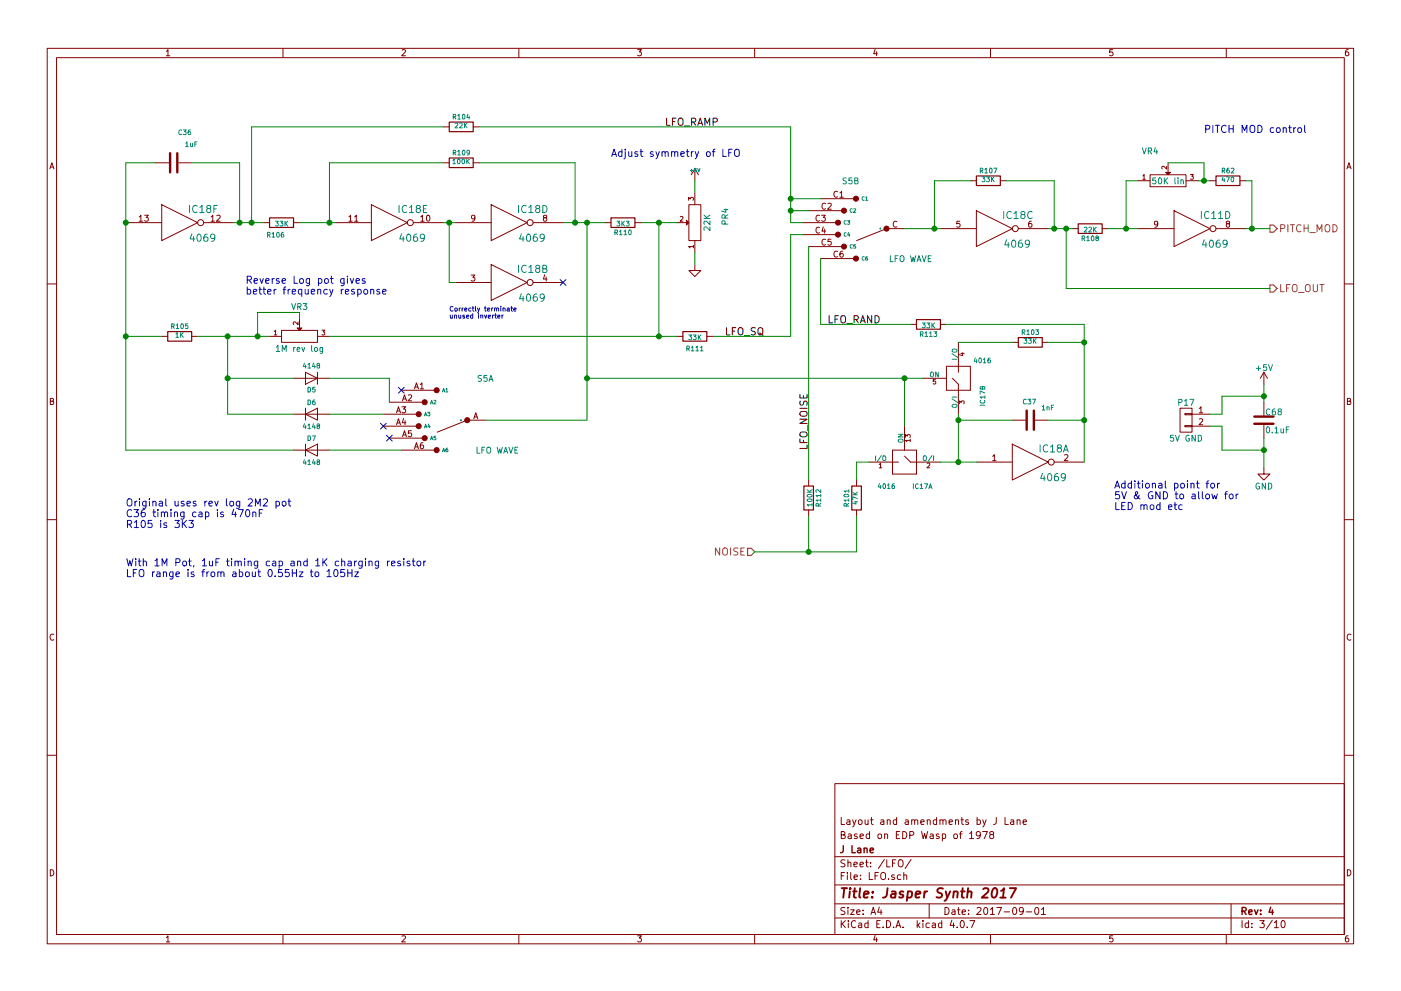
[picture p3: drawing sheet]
<svg xmlns="http://www.w3.org/2000/svg" width="297mm" height="210mm" viewBox="0 0 297 210" stroke-linecap="round" stroke-linejoin="round" font-family="sans-serif">
<g fill="none" stroke="#840000" stroke-width=".21">
<path d="M10 10.3h277v189.9h-277zM12 12.2h273v186.1h-273zM35.3 10.9l.3-.4v1.3M35.3 11.8h.7M60 10.3v1.9M85.2 10.6l.5-.1 .3 .4-.8 .9h.8M110 10.3v1.9M135.2 10.5h.8l-.4 .5 .3 .1 .1 .2-.1 .4-.2 .1-.5-.1M160 10.3v1.9M185.5 10.5l-.3 .9h.8M185.9 11v.8M210 10.3v1.9"/>
<path d="M235.9 10.5h-.6v.6h.6l.1 .5-.3 .2-.4-.1M260 10.3v1.9M285.9 10.5l-.4 .1-.2 .2-.1 .8 .3 .2 .4-.1 .1-.4-.1-.2-.4-.1-.3 .3M10.6 35.8l.4-1.3 .4 1.3M10.7 35.5h.6M33 34.5h2.8M37.8 34.5h2.8M94 34.5h1.2M94 26.9h1.2M100.3 34.5h1.3M100.3 26.9h1.3M147.3 35.8v2.5"/>
<path d="M147.3 35.8l-.7 1.3M147.3 35.8l.8 1.3M205.7 38.3h1.3M212.1 38.3h1.3M241.3 38.3h2.5M242.3 37.3l.3-.3v1M242.3 38h.5M243.8 37.1h7.7v2.5h-7.7zM247.3 35.3v.6l-.7-.6-.3 .2 .1 .3M247.6 34.5v2.1M251.5 38.3h2.5M252.4 37h.6l-.3 .4 .3 .1v.4h-.6"/>
<path d="M256.5 38.3h1.3M262.9 38.3h1.3M285.6 35.8l.4-1.3 .4 1.3M285.7 35.5h.6M26.7 47.2h7.6M29.5 46l.4-.3v1.2M29.5 46.9h.7M30.7 45.7h.7l-.4 .4 .4 .1v.6l-.2 .1-.5-.1M34.3 43.4l7.6 3.8-7.6 3.8zM43.2 47.2h6.3M44.8 46l.3-.3v1.2M44.8 46.9h.7"/>
<path d="M46 45.8l.5-.1 .2 .3-.8 .9h.8M55.9 47.2h1.2M62.2 47.2h1.3M71.1 47.2h7.6M74 46l.3-.3v1.2M74 46.9h.7M75.2 46l.3-.3v1.2M75.2 46.9h.7M78.7 43.4l7.7 3.8-7.7 3.8zM87.6 47.2h6.4M89.2 46l.4-.3v1.2M89.2 46.9h.7"/>
<path d="M90.5 45.8l.2-.1a.67 .67 0 0 1 .5 .6 .67 .67 0 0 1-.5 .6l-.3-.4zM96.5 47.2h7.6M96.5 59.9h7.6M99.9 58.4h.8l-.4 .4 .3 .1v.6l-.1 .1-.6-.1M100.7 46.2l-.2 .3-.4-.1-.1-.6 .5-.1 .2 .2-.1 .7-.3 .3h-.2M104.1 43.4l7.7 3.8-7.7 3.8zM104.1 56.1l7.7 3.8-7.7 3.8zM113 47.2h6.4M113 59.9h6.4M115.4 46.2l-.2-.2 .1-.2h.6v.3l-.6 .1-.1 .3 .1 .3 .1 .1h.3l.2-.2v-.4l-.2-.1M115.5 58.3l-.3 .9h.8M115.8 58.8v.8"/>
<path d="M128.3 47.2h1.2M134.6 47.2h1.3M143.5 47.2h2M144.2 46l.4-.1 .2 .3-.6 .7h.6M146 42.5v-.6l.4 .3 .1-.3h.4v.6M146 43.4h2.6v7.6h-2.6zM147 52.3h-1l.3 .3M147 52v.6M147.3 56.1v1.3h1.3l-1.3 1.3-1.3-1.3h1.3M147.3 40.9v2.5M147.3 51v2.6M170.2 47.2h7.6"/>
<path d="M170.2 49.8h7.6M171.4 44.7h7.7M171.4 52.3h7.7M173.8 45.8a.56 .56 0 0 0-.8 .5 .56 .56 0 0 0 .8 .5M173.8 48.3a.56 .56 0 0 0-.8 .5 .56 .56 0 0 0 .8 .5M174 42.2h7.6M174 54.9h7.6M174.2 45.7h.8l-.5 .4 .4 .1v.6l-.1 .1-.6-.1M174.5 48.1l-.2 .9h.7M174.9 48.6v.9M175 43.2a.56 .56 0 0 0-.7 .5 .56 .56 0 0 0 .7 .6M175 50.8a.56 .56 0 0 0-.7 .6 .56 .56 0 0 0 .7 .5"/>
<path d="M175.5 43.2l.5-.1 .3 .4-.8 .9h.8M176.2 50.7h-.6l-.1 .6h.7v.6l-.2 .1-.5-.1M177.6 40.7a.56 .56 0 0 0-.8 .5 .56 .56 0 0 0 .8 .5M177.6 53.4a.56 .56 0 0 0-.8 .5 .56 .56 0 0 0 .8 .5M178.1 40.9l.3-.3v1.3M178.1 41.9h.7M178.7 53.3h-.4l-.2 .3v.7l.2 .3 .4-.2v-.6h-.4l-.2 .2M187.8 48.5h4M188 48.5l-6.4 2.5M190.1 47a.56 .56 0 0 0-.7 .6 .56 .56 0 0 0 .7 .5M199.4 48.5h7.6M203.5 46.9h-.6l-.1 .6h.7v.6l-.2 .1-.5-.1"/>
<path d="M207 44.7l7.6 3.8-7.6 3.8zM215.9 48.5h6.3M218.7 46.9l-.4 .1-.2 .2v.7l.2 .3 .4-.1v-.6l-.4-.1-.2 .2M227.3 48.5h1.3M233.7 48.5h1.2M241.3 48.5h7.6M245.5 47.5l-.3 .2-.3-.1-.1-.6 .4-.1 .3 .3-.1 .7-.3 .3h-.2M248.9 44.7l7.6 3.8-7.6 3.8zM257.8 48.5h6.4M260.2 47.5l-.2-.3 .1-.2h.6v.3l-.6 .2-.1 .2v.4l.2 .1h.3l.2-.3v-.3l-.2-.1M10 60.2h2M34.3 71.4h1.3"/>
<path d="M40.6 71.4h1.3M57.1 71.4h2.6M58.1 70.4l.3-.4v1.1M58.1 71.1h.6M59.7 70.1h7.6v2.5h-7.6zM63.2 68.3v.6l-.7-.6-.3 .2 .1 .4M63.5 67.6v2M64.8 79l2.5 1.3-2.5 1.2zM67.3 71.4h2.5M67.3 79v2.5M68.2 70h.7l-.4 .4 .3 .1v.5h-.6M143.5 71.4h1.3"/>
<path d="M149.9 71.4h1.2M193 68.8h1.3M199.4 68.8h1.3M200.7 77.7v2.6zM200.7 77.7h5zM203.2 72.6v6.4M203.7 75h.7M204.1 74.8v.7l-.7-.3M205.7 77.7v5.1zM214.6 72.6h1.3M221 72.6h1.2M268 79v2.5"/>
<path d="M268 79l-.8 1.3M268 79l.7 1.3M285 60.2h2M10.7 85.1h.5l.1-.5-.6-.1v1.3h.5l.2-.4-.3-.3M62.2 87.9h7.6M62.2 95.5h7.6M62.2 80.3h7.6M64.8 87.9l2.5-1.3v2.5zM64.8 95.5l2.5-1.3v2.6zM64.8 86.6v2.5M64.8 94.2v2.6M81.3 87.9h7.6"/>
<path d="M81.3 90.4h7.6M82.5 85.3h7.7M82.5 93h7.7M84.1 87.6l.4-1.3 .4 1.3M84.1 90.1l.4-1.3 .4 1.3M84.2 87.2h.6M84.2 89.7h.6M85.1 82.8h7.6M85.1 95.5h7.6M85.2 86.3h.8l-.4 .5 .4 .1v.5l-.2 .2-.6-.2M85.3 85l.5-1.2 .4 1.2M85.3 92.7l.5-1.3 .4 1.3"/>
<path d="M85.5 84.7h.6M85.5 92.3h.6M85.6 88.8l-.3 .9h.8M85.9 89.2v.9M86.6 83.9l.4-.1 .3 .3-.8 .9h.8M87.2 91.4h-.6v.6h.6v.5l-.2 .2-.4-.2M87.9 82.5l.4-1.3 .4 1.3M87.9 95.2l.4-1.3 .4 1.3M88 82.1h.6M88 94.8h.6M89.1 81.6l.4-.4v1.3M89.1 82.5h.7"/>
<path d="M89.7 93.9l-.4 .1-.1 .2-.1 .7 .2 .3 .5-.1-.1-.6-.4-.1-.2 .2M98.9 89.1h4M99.1 89.1l-6.4 2.6M100.5 88.8l.4-1.2 .4 1.2M100.6 88.5h.6M184.1 98h6.4M186.4 98.5l.3-.3v1.1M186.4 99.3h.6M189.2 95.5h2.6zM189.2 95.5v5.1zM191.8 95.5h2.5zM191.8 96.8l1.2 1.2"/>
<path d="M191.8 90.4v5.1M192 92.8v-.6l.4 .3 .1-.3h.4v.6M193 93.4h-1l.3 .3M193 93.2v.5M193 98h1.3zM194.3 95.5v2.5zM194.3 98v2.6zM194.3 98h5.1M195.6 80.3h5.1M196.6 98.3l.4-.1 .1 .3-.6 .8h.6M198.4 80.5h-.5l-.1 .4h.5l.1 .5h-.6M200.7 82.8h2.5z"/>
<path d="M200.7 80.3v2.5zM201.9 80.3l1.3 1.2M203.2 81.5v1.3zM203.2 82.8h2.5zM203.2 82.8v5.1M203.4 85.7v-.6l.4 .3 .1-.3h.4v.6M207 98h7.6M210.5 96.8l.3-.3v1.2M210.5 97.7h.7M214.6 94.2l7.6 3.8-7.6 3.8zM214.6 89.1h2.8M219.5 89.1h2.7"/>
<path d="M223.5 98h6.4M225.7 96.6l.5-.1 .2 .3-.8 .9h.8M250.2 86.6h2.5v5.1h-2.5zM251.2 90.3h1.5v.2h-1.5zM251.2 87.8h1.5v.2h-1.5zM252.7 87.9h3.8M252.7 90.4h3.8M254.3 86.7l.3-.4v1.3M254.3 88.9l.5-.1 .2 .4-.8 .9h.8M254.3 87.6h.7M268 99.3v1.3h1.2l-1.2 1.2-1.3-1.2h1.3M268 85.3v2.8"/>
<path d="M268 90.2v2.8M285.7 85.1h.5l.1-.5-.6-.1v1.3h.5l.2-.4-.3-.3M10 110.3h2M171.4 101.8v1.3M171.4 108.2v1.3M181.6 101.8v1.3M181.6 108.2v1.3M189.2 100.6h5.1zM285 110.3h2M11.4 134.6a.58 .58 0 0 0-.8 .6 .58 .58 0 0 0 .8 .5M286.4 134.6a.58 .58 0 0 0-.8 .6 .58 .58 0 0 0 .8 .5M10 160.2h2"/>
<path d="M177 166.3h108v32h-108zM178.4 177.1l.7-.1v-.4l-.2-.2h-.5v1.5h.5l.2-.1 .1-.4-.3-.3M178.4 173.4v1.5h.7M179.6 174h.6v.9M179.9 177h.5l.1 .9M180.2 174.3l-.7 .3 .2 .3 .5-.1M180.5 177.3l-.7 .3 .2 .3 .5-.1M180.8 173.9l.3 1M181.5 173.9l-.5 1.4-.2 .1M181.7 177l-.3-.1-.3 .2 .1 .3 .5 .1v.3h-.6M182.1 174.1l.2-.2 .4 .2 .1 .5-.1 .2-.4 .1-.2-.1zM182.3 177.4l.8-.1-.1-.3-.4-.1-.3 .2 .1 .7h.6"/>
<path d="M183.4 173.9l.1 .9 .3 .1 .2-.1M184 173.9v1M184.4 177l-.5-.1-.3 .3 .1 .6 .2 .1 .5-.1M184.4 176.4v1.5M184.6 173.9h.5M184.8 173.4v1.3l.3 .2M186.2 177.1l.2-.2 .4 .2 .1 .5-.1 .2-.4 .1-.2-.1zM186.8 174h.6v.9M187.4 174.3l-.7 .3 .2 .3 .5-.1M187.6 177.1l.2-.2 .3 .1 .1 .9M187.6 176.9v1M188.1 174.1l.2-.2 .4 .1v.9"/>
<path d="M188.1 173.9v1M190 177.1h.6M190.1 174l-.4-.1-.3 .3 .1 .6 .2 .1 .4-.1M190.1 173.4v1.5M190.8 176.4h-.8v1.5h.8M191.4 176.4a.76 .76 0 0 1 .9 .8 .76 .76 0 0 1-.9 .7zM191.9 174h.6l.1 .9M192.6 174.3l-.7 .3 .2 .3 .5-.1M192.9 177.2l.7-.1 .2-.2-.1-.3-.2-.2h-.6v1.5M193.3 174.1l.2-.2 .4 .1v.9M193.3 173.9v1M193.9 174.1l.3-.2 .3 .1 .1 .9"/>
<path d="M195.2 174.4l.7-.1v-.3l-.4-.1-.3 .2 .1 .7h.6M195.4 176.4l.3 1.5 .3-1 .3 1 .4-1.5M196.6 174.1l.2-.2 .4 .1v.9M196.6 173.9v1M197.2 177h.6l.1 .9M197.9 177.3l-.7 .3 .2 .3 .5-.1M198.6 174l-.5-.1-.2 .3v.6l.2 .1 .5-.1M198.6 173.4v1.5M199.1 177l-.4-.1-.2 .2 .1 .3 .5 .1v.3h-.6M199.3 174.1l.2-.2 .4 .1v.9M199.3 173.9v1M199.8 177l.4-.1 .3 .3-.1 .6h-.6"/>
<path d="M199.8 176.9v1.5M199.9 174.1l.3-.2 .3 .1 .1 .9M201.2 174.4l.7-.1v-.3l-.5-.1-.2 .2 .1 .7h.6M202.3 177.1l.2-.2 .4 .2 .1 .5-.1 .2-.4 .1-.2-.1zM202.6 174.1l.2-.2 .4 .1v.9M202.6 173.9v1M203.4 176.9h.6M203.7 173.9h.6M203.9 173.4v1.3l.4 .2M204 176.4l-.4 .3v1.2M205.3 174l-.3-.1-.3 .2 .1 .3 .5 .1v.3h-.6M205.6 176.9l.4-.5v1.5"/>
<path d="M205.6 177.9h.8M207.2 174l.4-.1 .3 .3-.2 .6h-.5M207.2 173.4v1.5M207.8 177.1l-.2 .3h-.3l-.3-.3v-.4l.3-.3h.3l.2 .3a1.01 1.01 0 0 1-.4 1.2h-.3M208.3 176.4h1l-.6 1.5M208.4 173.9l.3 1M209.1 173.9l-.5 1.4-.2 .1M210.1 177.1l-.3-.3 .1-.2 .2-.2 .4 .1 .2 .2-.1 .2-.5 .2-.3 .3v.2l.3 .3h.3l.3-.3v-.2l-.3-.3M211.2 173.4v1.3l-.6 .2M213.1 173.4v1.5h.7M214.3 174h.6v.9M214.9 174.3l-.7 .3 .3 .3 .4-.1"/>
<path d="M215.6 174.1l.2-.2 .4 .1 .1 .9M215.6 173.9v1M216.9 174.4l.7-.1v-.3l-.5-.1-.2 .2 .1 .7h.6M285 160.2h2M10.7 184.5a.65 .65 0 0 1 .7 .7 .65 .65 0 0 1-.7 .6zM35.3 198.9l.3-.4v1.3M35.3 199.8h.7M60 198.3v1.9M85.2 198.6l.5-.1 .3 .4-.8 .9h.8M110 198.3v1.9M135.2 198.5h.8l-.4 .5 .3 .1 .1 .2-.1 .4-.2 .1-.5-.1M160 198.3v1.9"/>
<path d="M177 194.8h108M177 191.8h108M177 187.8h108M177 181.8h108M178.4 195.3v1.5M178.4 185.8h.5M178.6 196l.6 .8M179.1 185.1h-.7v1.5M179.1 192.6l-.5-.1-.3 .3 .1 .3 .7 .4v.4l-.2 .1-.6-.1M179.1 182.5l-.5-.1-.3 .3 .1 .3 .7 .4v.4l-.2 .1-.6-.1M179.2 195.3l-.8 .9M179.7 185.1v.2"/>
<path d="M179.7 185.6v1M179.8 192.5v.2M179.8 183.1l.2-.2 .4 .1v.9M179.8 182.4v1.5M179.8 193v1M179.9 195.3v.2M179.9 195.8v1M180.3 193h.8l-.8 1h.8M180.4 185.1v1.3l.2 .2M181.1 183.4l.7-.1-.1-.3-.4-.1-.2 .2v.7h.6M181.1 186.1l.7-.1-.1-.3-.4-.1-.2 .2 .1 .7h.5M181.4 195.5a.71 .71 0 0 0-1 .5 .71 .71 0 0 0 .8 .8l.2-.1"/>
<path d="M181.6 193.5l.7-.1v-.3l-.4-.1-.3 .2 .1 .7h.6M182.1 195.9h.6v.9M182.3 183.4l.8-.1-.1-.3-.4-.1-.3 .2 .1 .7h.6M182.4 186.5v.1M182.4 185.7v.1M182.7 196.2l-.7 .3 .2 .3 .5-.1M183 193.9v.1M183 193.1v.1M183.5 182.9h.6M183.7 182.4v1.3l.4 .2M184 195.9l-.4-.1-.3 .3 .1 .6 .2 .1 .4-.1M184 195.3v1.5"/>
<path d="M184.3 185.1v1.5h.7M184.6 183.8v.1M184.6 183v.1M184.7 194l.4-1.5 .5 1.5M184.8 193.6h.7M185.5 185.8h.5M185.5 198.5l-.3 .9h.8M185.9 199v.8M185.9 196h.5M186.2 185.1h-.7v1.5M186.4 192.5l-.3 1h.9M186.6 195.3h-.7v1.5h.7"/>
<path d="M186.8 193v1M186.8 185.3l.3-.2a.53 .53 0 0 1 .7 .5v.5a.51 .51 0 0 1-.8 .4 1.05 1.05 0 0 1-.2-1.2zM187.2 196.7v.1M187.5 182.3l-1.3 2M188 195.3a.76 .76 0 0 1 .8 .8 .76 .76 0 0 1-.8 .7zM188 182.4v1.5h.7M188.4 186.5v.1M189.2 183.1h.5M189.5 196.7v.1M189.6 185.7l-.3-.1-.3 .2 .1 .2 .5 .2v.3h-.6M189.9 182.4h-.7v1.5M190 196.8l.4-1.5 .6 1.5"/>
<path d="M190.1 196.4h.7M190.5 182.6l.3-.2a.53 .53 0 0 1 .7 .5v.5a.51 .51 0 0 1-.8 .4 1.05 1.05 0 0 1-.2-1.2zM191 185.7l-.5-.1-.3 .3 .1 .6 .2 .1 .5-.1M191.5 196.7v.1M191.6 185.7l.2-.1 .4 .1 .1 .9M191.6 185.1v1.5M193.2 182.3l-1.3 2M194.5 195.3v1.5M194.6 196.3l.4 .5M195 195.8l-.5 .6M195.7 195.3v.2M195.7 195.8v1"/>
<path d="M197 191.8v3M197 195.9l-.4-.1-.3 .3 .1 .6 .2 .1 .4-.1M197.7 195.9h.6v.9M198.3 196.2l-.7 .3 .2 .3 .5-.1M199.7 195.9l-.5-.1-.2 .3v.6l.2 .1 .5-.1M199.7 195.3v1.5M200.4 192.5a.76 .76 0 0 1 .8 .8 .76 .76 0 0 1-.8 .7zM201.8 195.2l-.4 1.1h1M201.9 193.1h.5l.1 .9M202.2 195.8v1M202.5 193.4l-.7 .3 .2 .3 .5-.1M202.9 196.7v.1"/>
<path d="M203 193h.6M203.2 192.5v1.3l.4 .2M203.8 195.4l.1-.1a.8 .8 0 0 1 .6 .8 .8 .8 0 0 1-.6 .7 .97 .97 0 0 1-.1-1.4zM204 193.5l.7-.1-.1-.3-.4-.1-.2 .2 .1 .7h.5M205.1 196.7v.1M205.4 193.9v.1M205.4 193.1v.1M205.6 195.3h1.1l-.7 1.5M207.1 192.7l.6-.2 .3 .5-.9 1h.9M208.7 192.7l.2-.2a.8 .8 0 0 1 .5 .8 .8 .8 0 0 1-.5 .7l-.3-.5zM210 193l.4-.5v1.5M210 194h.8"/>
<path d="M210 198.3v1.9M211.3 192.5h1l-.6 1.5M212.9 193.5h1.1M214.8 192.7l.2-.2a.8 .8 0 0 1 .6 .8 .8 .8 0 0 1-.6 .7l-.3-.5zM217 193.2l-.3 .3h-.3l-.3-.3v-.4l.3-.3h.3l.3 .3a1.01 1.01 0 0 1-.5 1.2h-.2M217.6 193.5h1.1M219.5 192.7l.2-.2a.8 .8 0 0 1 .6 .8 .8 .8 0 0 1-.6 .7l-.3-.5zM220.8 193l.4-.5v1.5M220.8 194h.9M235.9 198.5h-.6v.7l.6-.1 .1 .5-.3 .2-.4-.1M260 198.3v1.9M261 191.8v6.5"/>
<path d="M263.3 195.3v1.5M264.7 195.9l-.4-.1-.3 .3 .1 .6 .2 .1 .4-.1M264.7 195.3v1.5M265.4 196.7v.1M265.4 195.9v.1M267.1 195.3h.9l-.5 .6 .5 .1v.7l-.2 .1-.7-.1M269.7 195.2l-1.2 2M270.2 195.8l.4-.5v1.5M270.2 196.8h.8M271.8 195.5l.2-.2a.8 .8 0 0 1 .5 .8 .8 .8 0 0 1-.5 .7l-.4-.5zM285.7 184.5a.65 .65 0 0 1 .7 .7 .65 .65 0 0 1-.7 .6zM285.9 198.5l-.4 .1-.2 .3-.1 .7 .3 .2 .4-.1 .1-.4-.1-.2-.4-.1-.3 .3"/>
<circle cx="42.5" cy="47.2" r=".63"/>
<circle cx="87" cy="47.2" r=".63"/>
<circle cx="112.4" cy="47.2" r=".63"/>
<circle cx="112.4" cy="59.9" r=".63"/>
<circle cx="215.3" cy="48.5" r=".63"/>
<circle cx="257.2" cy="48.5" r=".63"/>
<circle cx="222.9" cy="98" r=".63"/>
</g>
<g fill="none" stroke="#840000" stroke-width=".3">
<path d="M178.8 179.4l-.1 1.3-.5 .2M180.6 179.4v1.5h.8M183.2 179.9v1M181.9 180h.5l.1 .9M182.5 180.3l-.7 .3 .2 .3 .5-.1M183.2 180.1l.2-.2 .4 .1v.9M184.5 180.4l.7-.1-.1-.3-.4-.1-.2 .2 .1 .7h.5M263.3 193.3l.8-.1 .1-.2-.1-.3-.2-.2h-.6v1.5M263.7 193.3l.5 .7M264.8 193.5l.7-.1-.1-.3-.4-.1-.2 .2v.7h.6M266 193l.3 1 .4-1M267.3 193.9v.1"/>
<path d="M267.3 193.1v.1M269.4 192.5l-.3 1h.9M269.8 193v1"/>
</g>
<g fill="none" stroke="#840000" stroke-width=".41">
<path d="M178.5 188.4h1.1M179 188.4l-.2 2M180.2 189.1l-.2 1.3M180.3 188.4l-.1 .2 .2-.1-.1-.1-.1 .2M180.9 189.1h.7M181.2 188.4l-.2 1.8 .1 .1 .4 .1M182.4 188.4l-.2 1.8 .2 .2M183.2 189.8l.9-.2v-.4l-.6-.1-.3 .3v.9h.7M184.9 190.3v.1M185.1 189.2l-.1 .2-.1-.1 .2-.1-.1 .2M188.2 188.4l-.2 1.5a.73 .73 0 0 1-.8 .5M189.1 189.2h.7v1.2"/>
<path d="M189.9 189.6l-.7 .1a.4 .4 0 0 0-.3 .3 .4 .4 0 0 0 .2 .4l.7-.1M191.5 189.2l-.4-.1-.4 .4 .3 .3 .4 .1 .1 .3-.1 .1h-.8M192.5 189.2l.6-.1 .2 .2-.1 1a.67 .67 0 0 1-.8 0M192.5 189.1l-.2 2M194.1 189.8l1-.2v-.4l-.6-.1-.3 .3v.9h.7M196 189.1l-.1 1.3M196.6 189.1l-.4 .1-.2 .3M199.9 188.5l-.7-.1-.3 .2-.1 .6 .8 .4 .1 .5-.4 .3-.7-.1M200.5 189.1l.3 1.3M201.5 189.1l-.9 1.8-.3 .2M202.2 189.3l.3-.2 .5 .1-.1 1.2M202.2 189.1l-.1 1.3"/>
<path d="M203.8 189.1h.7M204.1 188.4l-.2 1.8 .1 .1 .4 .1M205.2 189.3l.3-.2 .4 .1v1.2M205.3 188.4l-.3 2M208.5 188.6l.3-.2h.4l.2 .1 .2 .5-1.4 1.4h1.2M210.7 188.5a.45 .45 0 0 1 .7 .3l-.2 1.3-.2 .2-.4 .1a1.27 1.27 0 0 1 .1-1.9zM212.1 190.4h1.1M212.2 189l.7-.6-.3 2M214.1 188.4h1.3l-1 2"/>
</g>
<g fill="#840000" stroke="#840000" stroke-width=".21">
<path d="M247.1 36.6h1.1l-.6 .5z"/>
<path d="M63 69.6h1l-.5 .5z"/>
<path d="M145.5 46.7l.5 .5-.5 .5z"/>
<circle cx="88.8" cy="90.4" r=".53"/>
<circle cx="88.8" cy="87.9" r=".53"/>
<circle cx="90" cy="93" r=".53"/>
<circle cx="90" cy="85.3" r=".53"/>
<circle cx="92.6" cy="95.5" r=".53"/>
<circle cx="92.6" cy="82.8" r=".53"/>
<circle cx="99.1" cy="89.1" r=".53"/>
<circle cx="177.7" cy="49.8" r=".53"/>
<circle cx="177.7" cy="47.2" r=".53"/>
<circle cx="178.9" cy="52.3" r=".53"/>
<circle cx="178.9" cy="44.7" r=".53"/>
<circle cx="181.5" cy="54.9" r=".53"/>
<circle cx="181.5" cy="42.2" r=".53"/>
<circle cx="188" cy="48.5" r=".53"/>
</g>
<g fill="none" stroke="#008484" stroke-width=".21">
<path d="M38.5 27.7a.44 .44 0 0 0-.6 .4 .44 .44 0 0 0 .6 .4M38.9 27.6h.6l-.4 .3 .3 .1v.5h-.5M39.4 30.4l.2-.3v1M39.4 31.1h.5M40.4 27.6l-.4 .1-.1 .7 .2 .2 .3-.1v-.5l-.3-.1-.2 .2M40.4 30.4v.7l.4-.1M40.8 30.4v.7M41.3 30.6h.3M41.8 30.1h-.5v1M96 34l.3-.3v1M96 34.7h.6M96.1 32.4h.5v-.5h-.5v1"/>
<path d="M96.1 24.8l.5-.1v-.4h-.5v1M96.3 32.4l.3 .5M96.3 24.8l.3 .5M96.5 26.2l.4-.1 .2 .3-.7 .7h.7M97.1 32.2l.2-.3v1M97.1 24.6l.2-.3v1M97.1 32.9h.5M97.1 25.3h.5M97.1 33.8l.1-.1a.49 .49 0 0 1 .4 .6 .49 .49 0 0 1-.5 .4l-.1-.3zM97.5 26.2l.3-.1 .2 .3-.6 .7h.6M98 33.8l.2-.1a.49 .49 0 0 1 .3 .6 .49 .49 0 0 1-.4 .4l-.2-.3zM98.1 32l.1-.1a.49 .49 0 0 1 .4 .5 .49 .49 0 0 1-.5 .4l-.1-.3z"/>
<path d="M98.1 24.3h.1a.49 .49 0 0 1 .4 .5 .49 .49 0 0 1-.5 .4l-.1-.3zM98.5 26.1v1M98.6 26.5l.4 .6M99 33.7v1M99 26.1l-.5 .6M99.1 34.2l.4 .5M99.2 24.2l-.2 .7h.6M99.5 24.6v.7M99.5 33.7l-.5 .6M99.5 32.3l-.1 .2h-.3v-.6h.3l.1 .2v.6l-.4 .2M146.3 36.2h.6M146.6 35.9v.6"/>
<path d="M147.6 35.7h-.3l-.1 .4 .4-.1 .1 .3-.2 .2-.3-.1M147.9 35.7l.3 .8 .2-.8M179.5 37.8h-.7v.4a.54 .54 0 0 1 .6 .7l-.2 .1-.5-.1M180.6 37.7h-.6v.6h.6v.6l-.2 .1-.4-.1M181.2 38.3l.6-.1v-.4l-.6-.1v1.3h.5l.2-.4-.2-.3M207.8 36.2h.5v-.5h-.5v1M208.1 36.2l.3 .5M208.2 37.5h.6l-.3 .4 .3 .1v.4h-.6M208.8 36l.3-.3v1M208.8 36.7h.6M209.2 37.5h.6l-.4 .4 .4 .1v.4h-.6M209.9 35.8l.1-.1a.49 .49 0 0 1 .4 .5 .49 .49 0 0 1-.5 .4l-.1-.3z"/>
<path d="M210.2 37.5v1.1M210.4 38l.4 .6M210.7 35.7h.7l-.5 1M210.8 37.5l-.6 .6M242.2 31.4l.4 1.3 .4-1.3M243.5 32h.6v-.5l-.6-.1v1.3M243.8 32l.4 .7M245 31.3l-.3 .9h.7M245 37.7h-.6v.6h.6v.6l-.1 .1-.5-.1M245.3 31.8v.9M245.7 37.8l.2-.1a.67 .67 0 0 1 .4 .7 .67 .67 0 0 1-.4 .6l-.3-.5zM246.9 37.7v1.3"/>
<path d="M247 38.3l.6 .7M247.6 37.7l-.7 .7M249.1 37.7v1.1l.2 .2M249.8 37.7v.1M249.8 38.1v.9M250.4 38.3l.1-.2 .4 .1v.8M250.4 38.1v.9M259.1 36.2h.5v-.5h-.5v1M259.3 37.5l-.2 .7h.6M259.4 36.2l.3 .5M259.6 37.9v.7M260 37.5h.7l-.5 1.1"/>
<path d="M260.6 35.7l-.4 .1-.1 .7 .2 .2 .3-.1v-.5h-.3l-.2 .2M261.1 35.8l.3-.1 .2 .3-.6 .7h.6M261.1 37.6l.1-.1a.49 .49 0 0 1 .4 .6 .49 .49 0 0 1-.5 .4l-.1-.3zM40.2 43.6v1.5M40.7 49.6l-.4 1.1h1M41 50.2v1M41.8 43.7a.72 .72 0 0 0-1 .5 .72 .72 0 0 0 .7 .9l.3-.1M42 49.8l.1-.1a.81 .81 0 0 1 .6 .7 .81 .81 0 0 1-.6 .8 .98 .98 0 0 1-.1-1.4zM42.4 44l.4-.4v1.5M42.4 45.1h.9M43.9 49.7l-.4 .1a.99 .99 0 0 0 0 1.4l.5-.2 .1-.5-.3-.2h-.3l-.3 .2M44.1 44.2l-.3-.3 .1-.2 .2-.1 .5 .1 .1 .2-.1 .2-.6 .2-.2 .2v.3l.3 .3h.3l.3-.3v-.3l-.3-.3"/>
<path d="M45.3 44.3h.5M45.5 50.3l-.3 .3h-.2l-.3-.3v-.5l.5-.1a.96 .96 0 0 1-.1 1.5h-.3M46.1 43.6h-.8v1.5M56.7 49.8h.5v-.5h-.5v1M56.9 49.8l.4 .5M57.7 49.6l.3-.3v1M57.7 50.3h.5M58.4 46.9h.6l-.3 .4 .3 .1v.4h-.6M58.7 49.4l.2-.1a.49 .49 0 0 1 .3 .5 .49 .49 0 0 1-.4 .5l-.2-.4zM59.4 46.9h.6l-.4 .4 .3 .1v.4h-.5M60.1 49.3l-.4 .1-.1 .7 .2 .2 .3-.1v-.5h-.3l-.2 .2M60.4 46.9v1"/>
<path d="M60.6 47.4l.4 .5M61 46.9l-.6 .6M84.6 43.6v1.5M85.1 49.6l-.3 1.1h.9M85.5 50.2v1M86.2 43.7a.72 .72 0 0 0-1 .5 .72 .72 0 0 0 .7 .9l.3-.1M86.4 49.8l.2-.1a.81 .81 0 0 1 .5 .7 .81 .81 0 0 1-.5 .8 .98 .98 0 0 1-.2-1.4zM86.8 44l.4-.4v1.5M86.8 45.1h.9M88.4 49.7l-.4 .1a.99 .99 0 0 0 0 1.4l.5-.2v-.5l-.3-.2h-.2l-.3 .2M88.5 44.2l-.3-.3 .1-.2 .2-.1 .5 .1 .1 .2v.2l-.7 .2-.2 .2v.3l.3 .3h.3l.3-.3v-.3l-.3-.3M89.8 44.3h.5"/>
<path d="M90 50.3l-.3 .3h-.3l-.3-.3 .1-.5 .5-.1a.96 .96 0 0 1-.1 1.5h-.3M90.5 43.6h-.7v1.5h.7M109.9 43.6v1.5M109.9 56.3v1.5M110.5 49.6l-.3 1.1h.9M110.9 50.2v1M111.6 43.7a.72 .72 0 0 0-1.1 .5 .72 .72 0 0 0 .8 .9l.3-.1M111.6 56.4a.72 .72 0 0 0-1.1 .5 .72 .72 0 0 0 .8 .9l.3-.1M111.8 49.8l.2-.1a.81 .81 0 0 1 .5 .7 .81 .81 0 0 1-.5 .8 .98 .98 0 0 1-.2-1.4zM112.1 44l.5-.4v1.5M112.1 56.7l.5-.4v1.5M112.1 45.1h.9"/>
<path d="M112.1 57.8h.9M113.8 49.7l-.4 .1a.99 .99 0 0 0 0 1.4l.5-.2v-.5l-.3-.2h-.2l-.3 .2M113.9 44.2l-.3-.3v-.2l.3-.1 .4 .1 .2 .2-.1 .2-.7 .2-.1 .2v.3l.3 .3h.2l.4-.3v-.3l-.4-.3M113.9 56.9l-.3-.3v-.2l.3-.1 .4 .1 .2 .2-.1 .2-.7 .2-.1 .2v.3l.3 .3h.2l.4-.3v-.3l-.4-.3M115.1 43.6a.77 .77 0 0 1 .9 .7 .77 .77 0 0 1-.9 .8zM115.1 57l.6-.1 .2-.2-.1-.3-.7-.1v1.5h.6l.3-.3v-.2l-.4-.3M115.4 50.3l-.3 .3h-.3l-.3-.3 .1-.5 .5-.1a.96 .96 0 0 1-.1 1.5h-.3M130.4 49.3h.5v-.5h-.5v1M130.6 49.3l.3 .5M130.8 46.9h.6l-.3 .4 .3 .1v.4h-.6M131.3 49.1l.3-.3v1M131.3 49.8h.6"/>
<path d="M131.9 46.9v1M132 47.4l.4 .5M132.3 49.1l.3-.3v1M132.3 49.8h.6M132.4 46.9l-.5 .6M132.8 46.9h.6l-.4 .4 .3 .1v.4h-.5M133.3 48.9l.2-.1a.49 .49 0 0 1 .4 .5 .49 .49 0 0 1-.5 .5l-.1-.4zM149.3 46.3h1.2M149.3 45.6l.7 .7M150.5 48.1v.8l-.9-.8-.3 .3 .1 .4M150.5 46.9v.8l-.9-.8-.3 .2 .1 .5M150.5 45.6l-.7 .6"/>
<path d="M153.5 44.5h.8M153.7 47.5l-.1-.6h-.4l-.1 .6h1.2M153.7 46.3l-.1-.6-.4-.1-.1 .7h1.2M153.9 44.3v.8l-.9-.3M154.3 45.6l-.6 .4M179.4 46.9a.34 .34 0 0 0-.4 .3 .34 .34 0 0 0 .4 .3M179.4 49.4a.34 .34 0 0 0-.4 .3 .34 .34 0 0 0 .4 .4M179.7 46.8h.5l-.3 .3 .3 .2-.1 .2h-.4M179.9 49.3l-.2 .6h.5M180.1 49.6v.5M180.7 44.3a.34 .34 0 0 0-.5 .4 .34 .34 0 0 0 .5 .3M180.7 52a.34 .34 0 0 0-.5 .3 .34 .34 0 0 0 .5 .3"/>
<path d="M181 44.3h.4v.2l-.5 .6h.5M181.4 51.9h-.4v.4l.4-.1v.3l-.1 .2-.3-.1M183.2 41.8a.34 .34 0 0 0-.4 .3 .34 .34 0 0 0 .4 .3M183.2 54.5a.34 .34 0 0 0-.4 .3 .34 .34 0 0 0 .4 .3M183.5 42l.2-.2v.7M183.5 42.5h.5M183.9 54.5l-.3 .1-.1 .5 .2 .1 .2-.1v-.3l-.4 .1M186.7 48.4h-.1l.1 .2M188.8 54.2v1.3h.6M189.8 54.8h.4M190.4 54.2h-.6v1.3M190.9 54.4l.2-.2 .4 .1 .2 .8a.42 .42 0 0 1-.3 .4 .42 .42 0 0 1-.4-.1l-.2-.3z"/>
<path d="M193 54.2l.3 1.3 .3-.9 .2 .9 .3-1.3M194.4 55.5l.4-1.3 .5 1.3M194.6 55.1h.5M195.5 54.2l.4 1.3 .5-1.3M196.8 54.8h.4M197.4 54.2h-.6v1.3h.6M212.8 44.9v1.5M213.4 50.9l-.4 1.1h1M213.8 51.5v1M214.4 45a.72 .72 0 0 0-1 .5 .72 .72 0 0 0 .7 .9l.3-.2M214.6 51.1l.3-.2a.81 .81 0 0 1 .5 .8 .81 .81 0 0 1-.5 .8l-.3-.2-.1-.4zM215 45.3l.4-.4v1.5"/>
<path d="M215 46.4h.9M216.7 50.9l-.5 .1a.99 .99 0 0 0 0 1.5l.5-.2 .1-.5-.3-.3h-.3l-.3 .3M216.7 45.5l-.3-.3 .1-.2 .2-.1h.5l.1 .3-.1 .2-.6 .2-.2 .2v.3l.3 .3h.3l.3-.3v-.3l-.3-.3M218.3 51.6l-.3 .3h-.3l-.3-.3v-.5l.6-.2a.96 .96 0 0 1-.2 1.6h-.3M218.8 45a.72 .72 0 0 0-1 .5 .72 .72 0 0 0 .7 .9l.3-.2M229.4 50.6l.5-.1v-.4h-.5v1M229.7 50.6l.3 .5M229.9 48.3l.4-.1 .2 .3-.7 .7h.7M230.4 50.4l.3-.3v1M230.4 51.1h.6M230.9 48.3l.3-.1 .2 .3-.6 .7h.6M231.4 50.2l.2-.1a.49 .49 0 0 1 .4 .5 .49 .49 0 0 1-.5 .4l-.1-.3z"/>
<path d="M231.9 48.2v1M232 48.6l.4 .6M232.4 48.2l-.5 .6M232.5 50.5l-.2-.2 .1-.2h.4l.1 .3-.6 .3 .2 .4 .4-.1v-.4l-.2-.1M254.7 44.9v1.5M255.3 50.9l-.4 1.1h1M255.7 51.5v1M256.3 45a.72 .72 0 0 0-1 .5 .72 .72 0 0 0 .7 .9l.3-.2M256.5 51.1l.3-.2a.81 .81 0 0 1 .5 .8 .81 .81 0 0 1-.5 .8l-.3-.2-.1-.4zM256.9 45.3l.5-.4v1.5M256.9 46.4h.9M258.3 45.3l.5-.4v1.5"/>
<path d="M258.3 46.4h.9M258.6 50.9l-.5 .1a.99 .99 0 0 0 0 1.5l.5-.2 .1-.5-.3-.3h-.3l-.3 .3M259.9 44.9a.77 .77 0 0 1 .9 .7 .77 .77 0 0 1-.9 .8zM260.2 51.6l-.3 .3h-.3l-.3-.3 .1-.5 .5-.2a.96 .96 0 0 1-.2 1.6h-.3M36.4 69.2h.5v-.4l-.5-.1v1M36.6 69.2l.4 .5M37.3 70.9l.3-.3v1M37.3 71.6h.5M37.4 69l.2-.3v1M37.4 69.7h.5M38.3 70.6v1M38.4 68.8l.2-.1a.49 .49 0 0 1 .3 .5 .49 .49 0 0 1-.4 .5l-.2-.4z"/>
<path d="M38.4 71l.5 .6M38.9 70.6l-.6 .5M39.8 68.7h-.5v.5l.5-.1v.5h-.5M58.6 73.7l.3-.4v1.3M58.6 74.6h.7M59.8 74.6v-1.3l.5 .9 .4-.9v1.3M61.8 64.4l.5 1.3 .4-1.3M62.3 73.7v.9M62.6 73.7l-.3 .3M63 74.1l.6-.1-.1-.2-.3-.1-.2 .2v.6h.5M63.1 65.1l.6-.1 .1-.5-.7-.1v1.3M63.4 65.1l.4 .6"/>
<path d="M64 73.7l.3 .9 .3-.9M64.3 64.4h.7l-.4 .5 .4 .1v.6l-.2 .1-.5-.1M64.5 77l-.2 .8h.6M64.8 77.4v.7M65.3 77.4l.3-.3v1M65.3 78.1h.5M66.1 73.3v1.1l.1 .2M66.5 77l-.3 .8h.7M66.7 73.8l.2-.1 .4 .1v.5l-.1 .2-.3 .1-.2-.2zM66.7 77.4v.7M67.4 77.5l-.2-.2 .1-.2h.4v.3l-.5 .3 .2 .4 .3-.1v-.4l-.1-.1M68.4 73.7v1.2h-.5"/>
<path d="M68.4 73.8l-.4-.1-.2 .3 .1 .5h.5M102.1 79.7h-.6l-.1 .4a.54 .54 0 0 1 .6 .7l-.1 .1-.5-.1M103.3 79.6h-.7v.6h.7v.6l-.2 .1-.5-.1M110.5 62.3l-.3 1.1h.9M110.9 62.9v1M111.8 62.5l.2-.1a.81 .81 0 0 1 .5 .7 .81 .81 0 0 1-.5 .8 .98 .98 0 0 1-.2-1.4zM113.8 62.4l-.4 .1a.99 .99 0 0 0 0 1.4l.5-.2v-.5l-.3-.2h-.2l-.3 .2M115.4 63l-.3 .3h-.3l-.3-.3 .1-.5 .5-.1a.96 .96 0 0 1-.1 1.5h-.3M145.6 74l.5-.1v-.4l-.5-.1v1M145.8 74l.4 .4M146 71.1h.6l-.3 .3 .3 .1v.5h-.6M146.6 73.7l.3-.3v1"/>
<path d="M146.6 74.4h.5M147 71.1h.6l-.3 .3 .3 .1v.5h-.6M147.5 73.7l.3-.3v1M147.5 74.4h.6M148.1 71.1v1M148.2 71.5l.4 .6M148.5 73.7l.3-.3v1M148.5 74.4h.6M148.6 71.1l-.5 .5M195.1 70.9h.5v-.5h-.5v1M195.4 70.9l.3 .5M195.6 68.5h.6l-.4 .4 .3 .1v.4h-.5"/>
<path d="M196.1 70.7l.3-.3v1M196.1 71.4h.6M196.5 68.5h.6l-.3 .4 .3 .1v.4h-.6M197.1 70.7l.3-.3v1M197.1 71.4h.5M197.4 79l.3-.1 .2 .2v.5l-.2 .4-.4-.2zM197.6 68.5v1M197.7 69l.4 .5M198 70.4h.6l-.3 .4 .3 .1v.4h-.6M198.1 68.5l-.5 .6M198.9 78.9v1.1l-.5-1.1v1.1M201.8 75l1.3 .9"/>
<path d="M201.9 76.2h1M201.9 74.2l.8-.1 .2 .4-.3 .2h-.6l-.1-.2zM206.8 75.9l-.2 .8h.6M207 76.3v.7M207.6 76.1l.1-.1a.49 .49 0 0 1 .4 .5 .49 .49 0 0 1-.5 .4l-.1-.3zM208.5 76.3l.3-.3v1M208.5 77h.5M209.9 76l-.3 .1-.2 .7 .2 .2 .4-.1-.1-.5-.3-.1-.2 .2M216.7 70.5h.5v-.5h-.5v1M217 70.5l.3 .5M217.1 71.8h.6l-.3 .4 .3 .1v.4h-.6M217.7 70.3l.3-.3v1"/>
<path d="M217.7 71h.6M218.1 71.8h.6l-.4 .4 .3 .1v.4h-.5M218.7 70.1l.2-.1a.49 .49 0 0 1 .4 .5 .49 .49 0 0 1-.5 .4l-.1-.3zM219.1 71.8v1M219.3 72.3l.4 .5M219.6 70h.6l-.3 .4 .3 .1v.4h-.6M219.7 71.8l-.6 .6M266.3 78.2h1M266.8 77.7v.9M268.5 77.4h-.6v.5h.6v.6l-.1 .1-.5-.1M269 77.4l.4 1.2 .4-1.2M64.5 89.9l-.2 .7h.6"/>
<path d="M64.5 97.5l-.2 .7h.6M64.8 90.3v.7M64.8 97.9v.7M65.3 90.2l.3-.3v1.1M65.3 97.9l.3-.3v1M65.3 91h.5M65.3 98.6h.5M65.3 82.2a.51 .51 0 0 1 .6 .5 .51 .51 0 0 1-.6 .5zM65.3 84.9a.51 .51 0 0 1 .6 .5 .51 .51 0 0 1-.6 .5zM65.3 92.5a.51 .51 0 0 1 .6 .5 .51 .51 0 0 1-.6 .5zM66.2 92.5h.7l-.5 1M66.5 89.9l-.3 .7h.7"/>
<path d="M66.5 97.5l-.3 .7h.7M66.7 90.3v.7M66.7 97.9v.7M66.8 84.9l-.4 .1-.1 .7 .1 .2 .4-.1v-.5l-.4-.1-.1 .2M66.8 82.2h-.5v.4h.5v.5h-.5M67.4 90.4l-.2-.2 .1-.2h.4v.3l-.5 .3 .2 .4 .3-.1v-.4l-.1-.1M67.4 98l-.2-.2 .1-.2h.4v.3l-.5 .3 .2 .4 .3-.1v-.4l-.1-.1M90 88.2l.2-.7 .3 .7M90 90.8l.2-.8 .3 .8M90.1 88h.3M90.1 90.5h.3M90.7 87.5h.5l-.3 .3 .3 .1-.1 .3h-.4"/>
<path d="M90.9 90l-.2 .5h.5M91.1 90.3v.5M91.3 85.7l.2-.8 .3 .8M91.3 93.3l.2-.7 .3 .7M91.3 85.5h.4M91.3 93.1h.4M92 85h.4v.1l-.5 .6h.5M92.4 92.6h-.4v.3h.4v.3l-.1 .1-.3-.1M93.8 83.2l.3-.8 .2 .8M93.8 95.9l.3-.8 .2 .8M93.9 82.9h.3M93.9 95.6h.3"/>
<path d="M94.5 82.6l.2-.2v.8M94.5 83.2h.5M94.9 95.1l-.3 .2-.1 .4 .2 .2 .2-.1v-.4l-.4 .1M97.7 89.3v-.3l.1 .3M97.7 89.2h.1M101.1 94.9v1.3h.7M102.2 95.5h.4M102.8 94.9h-.6v1.3M103.3 95.1l.2-.2h.4l.1 .8a.42 .42 0 0 1-.2 .4 .42 .42 0 0 1-.4 0l-.2-.4zM103.7 80.9l.4-1.3 .4 1.3M103.8 80.5h.6M105.4 94.9l.3 1.3 .3-1 .2 1 .3-1.3"/>
<path d="M106.8 96.2l.4-1.3 .4 1.3M106.9 95.8h.6M107.9 94.9l.4 1.3 .4-1.3M109.2 95.5h.4M109.8 94.9h-.6v1.3h.6M185.6 96.7v1M186.8 96.7l-.8 1.3M187.3 96.8l.3-.1 .2 .2v.5l-.2 .3-.4-.1zM190.4 92.1h1.1l-1.1 .6h1.1M190.5 93.3l.8-.1 .2 .4-.4 .2h-.5l-.2-.2zM195.9 96.8l.3-.1 .2 .2v.5l-.2 .3-.4-.1zM197.6 96.7l-.9 1.3"/>
<path d="M197.9 96.7v1M201.8 84.6l1.3 .9M201.9 84.2h1M201.9 85.9l.8-.1 .2 .4-.3 .2h-.6l-.1-.2zM207.8 86h1M207.9 84.9a.44 .44 0 0 0 .4 .6 .44 .44 0 0 0 .4-.6M208.3 82.2l.2-.2 .3 .2v.3h-1l.1-.4h.3l.1 .4M208.8 84.2h-1l.3 .3M208.8 83.4l-1-.4v.6M208.8 84v.5M217.6 84.8a.44 .44 0 0 0-.6 .4 .44 .44 0 0 0 .6 .4M217.9 84.7h.6l-.3 .4 .3 .1v.4h-.6"/>
<path d="M218.9 84.7h.7l-.5 1M220.5 94.4v1.5M221 86.3l.3-.3v1M221 87h.5M222 86.4h.4v.6M222 86.3v.7M222.1 94.5a.72 .72 0 0 0-1 .5 .72 .72 0 0 0 .7 .9l.3-.1M222.7 94.8l.5-.4v1.5M222.7 95.9h.9M222.9 86.5h.3M223.4 86h-.5v1M224.5 95l-.3-.3v-.2l.3-.1 .4 .1 .1 .2v.2l-.7 .2-.1 .2v.3l.3 .3h.2l.3-.3v-.3l-.3-.3"/>
<path d="M225.5 95.9l.5-1.5 .5 1.5M225.6 95.5h.7M248.8 92.3h-.6l-.1 .6h.7v.6l-.2 .1-.5-.1M249.2 92.3l.4 1.3 .5-1.3M249.9 85.4l.6-.1 .1-.5-.7-.1v1.3M251.1 85.1l.4-.4v1.3M251.1 86h.7M252.1 92.4a.59 .59 0 0 0-.7 .6 .59 .59 0 0 0 .7 .5l.1-.4h-.3M252.3 84.7h.8l-.5 1.3M253.4 92.3v1.3l-.7-1.3v1.3M254.1 92.3a.64 .64 0 0 1 .7 .7 .64 .64 0 0 1-.7 .6zM268.6 90.7l.2-.1a.67 .67 0 0 1 .4 .6 .67 .67 0 0 1-.4 .6l-.3-.4z"/>
<path d="M269.2 86.9a.56 .56 0 0 0-.7 .5 .56 .56 0 0 0 .7 .5M269.7 91.7v.1M270.3 90.9l.4-.3v1.2M270.3 91.8h.7M270.3 86.8h-.3l-.2 .3-.1 .7 .3 .2 .4-.1-.1-.6-.3-.1-.3 .3M271.2 87.3l-.2-.2 .1-.3 .5 .1v.3l-.5 .1-.1 .2v.4l.2 .1h.2l.3-.2-.1-.4-.2-.1M271.6 91v.8h.3l.2-.1M272.1 91v.8M272.7 91.2h.5M273.3 90.6h-.6v1.2M171.1 104.4h1.1M171.1 103.9l.6 .5"/>
<path d="M171.2 106a.62 .62 0 0 1 1 .2 .59 .59 0 0 1-1.1-.1zM171.2 105a.62 .62 0 0 1 1 .2 .59 .59 0 0 1-1.1-.1zM172.2 107.1h-1.1l.3 .3M172.2 106.8v.6M172.2 103.9l-.6 .4M173.5 107.4v-.5h-.4l-.1 .5h1M174 106.1h-1l.3 .3M174 105.2h-1l.3 .2M174 103.9v.6l-.7-.6-.3 .2 .1 .4M174 106.8l-.5 .3M174 104.9v.5M174 105.8v.6"/>
<path d="M179 105a.62 .62 0 0 1 1 .2 .59 .59 0 0 1-1.1-.1zM179.5 107.4l-.1-.5h-.4l-.1 .5h1.1M180 106.1h-1.1l.3 .3M180 104.2h-1.1l.3 .3M180 106.8l-.5 .3M180 103.9v.6M180 105.8v.6M180.8 105h1M180.8 104.4l.6 .6M181.1 106.5h.7M181.5 106.3v.7l-.8-.3M181.8 105.8l-1-.4v.6"/>
<path d="M181.8 104.4l-.6 .4M186.5 102.6l-.3 .7h.6M186.7 103v.7M187.3 102.7l.1-.1a.49 .49 0 0 1 .4 .6 .49 .49 0 0 1-.5 .4l-.1-.3zM188.2 102.9l.2-.3v1.1M188.2 103.7h.5M189.6 102.6l-.3 .1-.2 .7 .2 .3 .4-.1-.1-.5-.3-.1-.2 .2M193.6 102.6v1.1M194.7 102.7a.44 .44 0 0 0-.6 .4 .44 .44 0 0 0 .6 .5M195.1 102.9l.3-.3v1.1M195.1 103.7h.6M196 102.6h.7l-.5 1.1"/>
<path d="M196.9 103.7l.4-1.1 .3 1.1M197 103.4h.5M221 100.4l-.4 1.1h1M221.4 101v1M222.3 100.6l.2-.1a.81 .81 0 0 1 .5 .7 .81 .81 0 0 1-.5 .8 .98 .98 0 0 1-.2-1.4zM224.3 100.5l-.4 .1a.99 .99 0 0 0 0 1.4l.5-.2v-.5l-.3-.2h-.2l-.4 .2M225.9 101.1l-.3 .3h-.3l-.3-.3 .1-.5 .5-.1a.96 .96 0 0 1-.1 1.5h-.4M267 102.6a.59 .59 0 0 0-.7 .5 .59 .59 0 0 0 .7 .6l.1-.5h-.3M268.3 102.5v1.3l-.7-1.3v1.3M268.9 102.5a.64 .64 0 0 1 .8 .6 .64 .64 0 0 1-.8 .7z"/>
</g>
<g fill="none" stroke="#840000" stroke-width=".25">
<path d="M95.2 33.5h5.1v2.1h-5.1zM95.2 25.9h5.1v2h-5.1zM207 37.3h5.1v2.1h-5.1zM257.8 37.3h5.1v2.1h-5.1zM57.1 46.2h5.1v2.1h-5.1zM129.5 46.2h5.1v2.1h-5.1zM228.6 47.5h5.1v2h-5.1zM35.6 70.4h5v2h-5zM144.8 70.4h5.1v2h-5.1zM194.3 67.8h5.1v2h-5.1zM215.9 71.6h5.1v2.1h-5.1zM170.4 103.1h2.1v5.1h-2.1z"/>
<path d="M180.6 103.1h2v5.1h-2z"/>
</g>
<g fill="none" stroke="#000" stroke-width=".21">
<path d="M141.3 25.1v1.5h.8M142.6 25.8h.5M143.3 25.1h-.7v1.5M143.9 25.3a.5 .5 0 0 1 .5-.2 .5 .5 0 0 1 .4 .5v.8l-.4 .2a.53 .53 0 0 1-.6-.5zM145.1 26.7h1.2M146.6 25.9l.8-.1 .1-.2-.1-.4-.2-.1h-.6v1.5M147 25.9l.5 .7M148 26.6l.5-1.5 .5 1.5M148.1 26.2h.7M149.5 26.6v-1.5l.5 1.1 .5-1.1v1.5M151.2 25.9l.7-.1 .2-.2-.1-.4-.2-.1h-.6v1.5M154 69.5v1.5h.8"/>
<path d="M155.3 70.3h.5M156 69.5h-.7v1.5M156.6 69.7a.5 .5 0 0 1 .5-.2 .5 .5 0 0 1 .4 .5v.8l-.4 .2a.53 .53 0 0 1-.6-.5zM157.8 71.2h1.2M160.1 69.6l-.5-.1-.3 .2v.4l.7 .3 .1 .4-.3 .2h-.5M160.8 69.7a.5 .5 0 0 1 .6-.2 .5 .5 0 0 1 .3 .5v.8l-.3 .2a.53 .53 0 0 1-.7-.5zM161 70.7l.8 .5M175.8 67v1.5h.7M177 67.7h.5M177.8 67h-.8v1.5M178.3 67.2a.5 .5 0 0 1 .6-.2 .5 .5 0 0 1 .4 .5l-.1 .8-.3 .2a.53 .53 0 0 1-.6-.5zM179.6 68.7h1.1"/>
<path d="M181.1 67.8l.7-.1 .2-.2-.1-.4-.2-.1h-.6v1.5M181.5 67.8l.5 .7M182.4 68.5l.5-1.5 .5 1.5M182.5 68.1h.8M184.8 67v1.5l-.9-1.5v1.5M185.5 67a.77 .77 0 0 1 .9 .7 .77 .77 0 0 1-.9 .8zM169.6 93.2v.7h1.5M169.6 88.9h1.5l-1.5 .9h1.5M169.6 83.7v.7h1.5v-.7M169.6 86.6h1.5M169.7 91.9a.99 .99 0 0 1 1.4 .1 .53 .53 0 0 1-.5 .7h-.5a.52 .52 0 0 1-.4-.8zM169.7 87.5a.99 .99 0 0 1 1.4 .1 .53 .53 0 0 1-.5 .7h-.5a.52 .52 0 0 1-.4-.8z"/>
<path d="M169.7 85.1l-.1 .6 .1 .2h.5l.3-.7 .3-.1 .3 .3-.1 .6M170.3 83.9v.5M170.3 93.4v.5M171.1 94.4v.7h-1.5M171.3 90.2v1.2"/>
</g>
<path d="M118.8 59.3l1.2 1.2M120 59.3l-1.2 1.2M80.7 89.8l1.2 1.2M81.9 89.8l-1.2 1.2M81.9 92.3l1.3 1.3M83.2 92.3l-1.3 1.3M84.5 82.2l1.2 1.2M85.7 82.2l-1.2 1.2" fill="none" stroke="#000084" stroke-width=".21"/>
<g fill="none" stroke="#0000c2" stroke-width=".21">
<path d="M129.7 33.2l.5-1.5 .5 1.5M129.8 32.8h.8M131.9 32.3l-.5-.1-.3 .3 .2 .6h.6M131.9 31.7v1.5M132.6 32.2v1.3l-.3 .2M132.6 31.7v.1M133.3 32.2l.1 .9 .3 .1 .3-.2M134 32.2v1M135.2 32.3l-.4-.1-.2 .2 .1 .2 .5 .2v.3h-.6M135.7 32.2h.6M135.9 31.7v1.3l.4 .2M138.5 32.3l-.4-.1-.2 .2v.2l.6 .2v.3h-.6"/>
<path d="M139.1 32.2l.3 1M139.8 32.2l-.5 1.3-.2 .2M140.4 32.3a.36 .36 0 0 1 .6 .1v.8M140.4 32.2v1M141 32.4a.35 .35 0 0 1 .4-.2 .35 .35 0 0 1 .3 .2v.8M142.4 32.3h.1a.36 .36 0 0 1 .6 .1v.8M142.4 32.2v1M143.1 32.4a.35 .35 0 0 1 .3-.2 .35 .35 0 0 1 .3 .2v.8M144.3 32.7l.8-.2-.1-.2-.4-.1-.3 .2 .1 .7h.6M145.5 32.2h.6M145.7 31.7v1.3l.4 .2M146.6 32.2v1"/>
<path d="M147 32.2l-.4 .3M147.4 32.2l.4 1M148.1 32.2l-.5 1.3-.2 .2M149.9 32.3l.2-.1 .4 .1 .1 .6-.2 .2-.3 .1-.2-.2zM151 32.2h.6M151.6 31.7l-.4 .2v1.3M153.3 31.7v1.5h.7M154.5 32.4h.5M155.2 31.7h-.7v1.5M155.8 31.9a.5 .5 0 0 1 .6-.2 .5 .5 0 0 1 .3 .5v.8l-.3 .2a.53 .53 0 0 1-.7-.5zM255.6 27.4l.8-.1 .1-.2-.1-.4-.2-.1h-.6v1.5M257.1 26.6v1.5"/>
<path d="M257.7 26.6h.8M258.1 26.6v1.5M259.9 26.7a.72 .72 0 0 0-1 .5 .72 .72 0 0 0 .7 .9l.3-.1M260.6 26.6v1.5M260.6 27.3h.9M261.5 26.6v1.5M263.3 28.1v-1.5l.6 1.1 .5-1.1v1.5M265.1 26.8a.5 .5 0 0 1 .6-.2 .5 .5 0 0 1 .3 .5v.8l-.3 .2a.53 .53 0 0 1-.7-.5zM266.7 26.6a.77 .77 0 0 1 .9 .8 .77 .77 0 0 1-.9 .7zM270.1 27.2l-.5-.1-.3 .3 .2 .6h.6M270.7 27.2l.2-.1 .4 .1 .1 .6-.1 .2-.4 .1-.2-.1zM272.1 27.2a.36 .36 0 0 1 .6 .1v.8"/>
<path d="M272.1 27.1v1M273.2 27.1h.6M273.4 26.6v1.3l.4 .2M274.3 27.1v1M274.7 27.1l-.4 .3M275.2 27.2l.3-.1 .4 .1 .1 .6-.2 .2-.3 .1-.3-.1zM276.6 26.6v1.3l.2 .2M52.4 59.4l.8-.1 .1-.2-.1-.4-.2-.1h-.6v1.5M52.8 59.4l.5 .7M53.9 59.6l.7-.1-.1-.3-.4-.1-.2 .2v.7h.6M55.1 59.1l.4 1 .3-1M56.3 59.6l.8-.1-.1-.3-.4-.1-.3 .2 .1 .7h.6"/>
<path d="M57.7 59.1v1M58.1 59.1l-.4 .3M59.2 59.2l-.4-.1-.2 .2v.2l.6 .2v.3h-.6M59.8 59.6l.8-.1-.1-.3-.5-.1-.2 .2 .1 .7h.6M62.4 58.6v1.5h.7M63.6 59.3l.2-.2 .5 .2v.5l-.1 .2-.4 .1-.2-.1zM65.6 59.1v1.2l-.2 .3-.4-.1M65.6 59.2l-.4-.1-.3 .3 .1 .6h.6M67.5 59.2l.4-.1 .3 .3-.1 .6h-.6M67.5 59.1v1.5M68.9 59.3l.2-.2 .4 .2 .1 .5-.1 .2-.4 .1-.2-.1zM70.1 59.1h.5"/>
<path d="M70.3 58.6v1.3l.3 .2M72.9 59.1v1.2l-.2 .3-.4-.1M72.9 59.2l-.4-.1-.3 .3 .2 .6h.5M73.7 58.6v.1M73.7 59.1v1M74.3 59.1l.3 1 .4-1M75.5 59.6l.7-.1-.1-.3-.4-.1-.2 .2 .1 .7h.5M77.4 59.2l-.4-.1-.2 .2 .1 .2 .5 .2v.3h-.6M52.4 61.5l.5-.1 .3 .3-.2 .6h-.6M52.4 60.9v1.5M53.7 61.9l.8-.2-.1-.2-.5-.1-.2 .2 .1 .7h.6M54.9 61.4h.6"/>
<path d="M55.1 60.9v1.3l.4 .2M55.8 61.4h.5M56 60.9v1.3l.3 .2M56.7 61.9l.8-.2-.1-.2-.4-.1-.3 .2 .1 .7h.6M58.1 61.4v1M58.5 61.4l-.4 .3M60 61.4h.6M60.6 60.9l-.4 .2v1.3M61.1 61.4v1M61.5 61.4l-.4 .3M62 61.9l.7-.2-.1-.2-.4-.1-.2 .2v.7h.6M64 61.5l-.4-.1-.4 .3 .2 .6h.6"/>
<path d="M64 61.4v1.5M64.7 61.4l.1 .9 .3 .1 .3-.2M65.4 61.4v1M66 61.9l.7-.2-.1-.2-.4-.1-.2 .2 .1 .7h.5M67.4 61.5a.36 .36 0 0 1 .6 .1v.8M67.4 61.4v1M69.4 61.5l-.4-.1-.3 .3 .1 .6h.6M69.9 61.4l.4 1M70.6 61.4l-.5 1.4-.2 .1M72.4 61.4v1M72.8 61.4l-.4 .3M73.2 61.9l.8-.2-.1-.2-.4-.1-.3 .2 .1 .7h.6"/>
<path d="M75.1 61.5l-.3-.1-.3 .2 .1 .2 .5 .2v.3h-.6M75.8 61.5l.5-.1 .3 .3-.2 .6h-.6M75.8 61.4v1.5M77.2 61.5l.2-.1 .5 .1 .1 .6-.2 .2-.4 .1-.2-.2zM78.6 61.5h.1a.36 .36 0 0 1 .5 .1v.8M78.6 61.4v1M80.5 61.5l-.4-.1-.2 .2 .1 .2 .5 .2v.3h-.6M81.1 61.9l.8-.2-.1-.2-.4-.1-.3 .2 .1 .7h.6M95.5 66.8v.7l.4-.1M95.9 66.8v.7M96.1 65.1a.44 .44 0 0 0-.7 .4 .44 .44 0 0 0 .7 .4M96.4 66.9h.3l.1 .6"/>
<path d="M96.4 66.8v.7M96.5 65.5h.4v.5l-.4-.1zM97.3 66.8v.7l.4-.1M97.4 65.3v.7M97.6 65.3l-.2 .3M97.7 66.8v.7M98 65.3v.7M98.2 65.3l-.2 .3M98.5 66.9l-.3-.1-.1 .2 .4 .2v.3h-.4M98.5 65.7l.5-.1v-.2l-.3-.1-.2 .2 .1 .5h.4M98.9 67.2l.5-.1-.1-.2-.2-.1-.2 .2 .1 .5h.3M99.8 65.4l-.2-.1-.2 .3 .1 .4h.3"/>
<path d="M100.1 65.3h.4M100.2 66.9l-.3-.1-.2 .3 .1 .4h.4M100.2 66.5v1M100.3 65v.9l.2 .1M100.8 65v.9l.2 .1M101.2 65.3l.3 .7M101.4 66.5v.1M101.4 66.8v.7M101.7 65.3l-.5 1M101.9 66.9h.4l.1 .6M101.9 66.8v.7M102.7 65.3h.4"/>
<path d="M102.7 66.8l.3 .7 .2-.7M102.8 65v.9l.3 .1M103.4 65.7l.4-.1v-.2l-.3-.1-.1 .2v.5h.4M103.5 67.2l.5-.1v-.2l-.3-.1-.2 .2 .1 .5h.4M104.2 65.3v.7M104.4 66.8v.7M104.5 65.3l-.3 .3M104.7 66.8l-.3 .3M104.9 65.5l.3-.1 .1 .6M104.9 65.3v.7M104.9 66.8h.4M105 66.5v.9l.3 .1"/>
<path d="M105.3 65.5l.1-.2 .3 .1v.6M105.5 67.2l.5-.1v-.2l-.3-.1-.2 .2 .1 .5h.4M106.2 65v.1M106.2 65.3v.7M106.4 66.8v.7M106.7 65.5l.3-.1 .1 .6M106.7 65.3v.7M106.7 66.8l-.3 .3M107.5 65.4h.4l.1 .6M108 65.6l-.5 .2 .1 .2h.4M108.3 65.3h.4M108.4 65v.9l.3 .1"/>
<path d="M108.9 65.7l.5-.1v-.2l-.3-.1-.2 .2 .1 .5h.4M26.9 118.5l.4 1.6 .2-1.1 .3 1.1 .4-1.6M27 106.1a.5 .5 0 0 1 .6-.3 .5 .5 0 0 1 .4 .5l-.1 .9-.3 .2a.53 .53 0 0 1-.7-.5zM27 111.2l.8-.1 .1-.2-.1-.3-.2-.2h-.6v1.5M27.4 111.2l.5 .7M27.9 108.3a.72 .72 0 0 0-1 .5 .72 .72 0 0 0 .7 .8l.3-.1M28.4 108.1h1l-.5 .6 .5 .3-.1 .5-.2 .1-.7-.1M28.5 110.8l.4-.4v1.5M28.5 111.9h.9M28.6 106.3v1.1M28.8 118.5v.2M28.8 119v1.1"/>
<path d="M29.1 106.3l-.5 .3M29.3 119h.6M29.5 118.5v1.4l.4 .2M29.6 105.8v.2M29.6 106.3v1.1M30.1 110.6l.2-.2a.81 .81 0 0 1 .5 .8 .81 .81 0 0 1-.5 .7l-.2-.1-.2-.5zM30.4 119.2l.1-.1a.36 .36 0 0 1 .5 .2v.8M30.4 118.5v1.6M30.7 108.1l-.5 .1a.99 .99 0 0 0 0 1.4l.5-.1 .1-.5-.3-.3h-.3l-.3 .3M31 106.3v1.3l-.3 .3-.4-.1M31 106.4l-.5-.1-.3 .3 .2 .7h.6M31.7 105.8v.2"/>
<path d="M31.7 106.3v1.1M32.2 110.4h-.8v.7l.2-.1 .5 .1 .2 .6-.3 .2-.6-.1M32.4 106.5l.1-.1a.36 .36 0 0 1 .6 .2v.8M32.4 106.3v1.1M32.4 108.6h.6M32.6 108.1v1.3l.4 .2M32.8 119l.5-.5v1.6M33.5 108.1v.2M33.5 108.6v1M33.8 106.4h.6v1M34.1 110.4v.2M34.1 110.9v1"/>
<path d="M34.2 108.8l.1-.1a.36 .36 0 0 1 .6 .2v.7M34.2 108.6v1M34.4 106.7l-.6 .2a.3 .3 0 0 0 .1 .5l.5-.1M34.9 108.9a.35 .35 0 0 1 .3-.3 .35 .35 0 0 1 .3 .3v.7M35.2 105.8v1.4l.2 .2M35.3 111l-.3-.1-.3 .2 .1 .2 .5 .2v.4h-.6M36.2 108.1v.2M36.2 108.6v1M37 108.8l.1-.1a.36 .36 0 0 1 .5 .2v.7M37 108.6v1M37.1 110.4h.9l-.5 .6 .5 .3-.1 .5-.2 .1-.6-.1M37.1 106.3l.1 1 .3 .1 .3-.2"/>
<path d="M37.3 119.3h.7l.2-.3-.1-.3-.2-.2h-.6v1.6M37.8 106.3v1.1M38.7 110.4v1.5M38.8 119.2l.2-.2 .5 .2v.6l-.1 .2-.4 .1-.2-.2zM38.9 111.1l.6 .8M39 106.4l-.4-.1-.2 .3 .1 .2 .5 .1v.4h-.6M39 108.6v1.3l-.3 .3-.3-.1M39 108.7l-.4-.1-.3 .3 .1 .7h.6M39.5 110.4l-.8 .9M39.6 106.9l.8-.2-.1-.3-.4-.1-.3 .3 .1 .7h.6M40 119h.6M40.1 110.4h.9l-.5 .6 .5 .3-.1 .5-.2 .1-.6-.1"/>
<path d="M40.2 118.5v1.4l.4 .2M41.1 120l-.1 .3M41.5 106.4l-.3-.1-.3 .3 .1 .2 .5 .1v.4h-.6M41.6 108.7l-.5-.1-.3 .3 .2 .7h.6M42.2 108.7h.6v.9M42.8 109l-.6 .1a.3 .3 0 0 0 .1 .5h.5M42.9 119l.4-.5v1.6M43.4 106.3v1.1M43.6 108.7l.4-.1 .3 .3-.2 .7h-.5M43.6 108.6v1.6M43.9 106.3l-.5 .3M44.3 106.9l.7-.2v-.3l-.5-.1-.2 .3 .1 .7h.6"/>
<path d="M44.4 119l.1 1 .3 .1 .3-.2M45.1 119v1.1M45.5 106.3l.4 1.1 .4-1.1M45.8 119.3h.5M46.1 108.1v.2M46.1 108.6v1M46.5 118.5h-.7v1.6M47.3 108.7l-.3-.1-.2 .3v.2l.5 .1v.4h-.5M48 105.8v1.4l.2 .2M48 119h.6M48.2 118.5v1.4l.4 .2M48.9 106.4l.3-.1 .3 .3v.5l-.3 .3-.5-.3z"/>
<path d="M49.1 118.5v.2M49.1 119v1.1M49.6 108l-.4 1.1h.9M49.8 119.2l.1-.1a.36 .36 0 0 1 .6 .2v.8M49.8 119v1.1M49.9 108.6v1M50.5 119.3a.35 .35 0 0 1 .3-.3 .35 .35 0 0 1 .4 .3v.8M50.6 108.1h1l-.7 1.5M50.8 106.3v1.3l-.3 .3-.3-.1M50.8 106.4l-.4-.1-.3 .3 .1 .7h.6M51.9 118.5v.2M51.9 119v1.1"/>
<path d="M52.2 108.3l.3-.2a.81 .81 0 0 1 .5 .8 .81 .81 0 0 1-.5 .7l-.3-.1-.1-.4zM52.6 119.2l.1-.1a.36 .36 0 0 1 .6 .2v.8M52.6 119v1.1M52.6 106l.6-.2 .3 .5-.9 1.1h.9M53.6 108.8l.1-.1a.36 .36 0 0 1 .6 .2v.7M53.6 108.6v1M54.2 107.4v-1.6l.5 1.1 .5-1.1v1.6M54.6 119v1.3l-.2 .3-.4-.1M54.6 119.1l-.4-.1-.3 .3 .2 .7h.5M55 108.9h.5M55.7 108.1h-.7v1.5M55.8 106l.6-.2 .3 .5-.9 1.1h.9"/>
<path d="M57.2 119.1l-.5-.1-.3 .3 .2 .7h.6M57.8 119.1h.6l.1 1M58.5 119.4l-.7 .2a.3 .3 0 0 0 .2 .5l.5-.1M58.5 106.4l.5-.1 .3 .3-.2 .7h-.6M58.5 106.3v1.6M59.2 119.1l.4-.1 .3 .3-.1 .7h-.6M59.2 119v1.6M59.9 106.5l.2-.2 .5 .2v.6l-.1 .2-.4 .1-.2-.2zM61.1 106.3h.5M61.3 105.8v1.4l.3 .2M61.7 119.1h.6l.1 1M62.4 119.4l-.7 .2a.3 .3 0 0 0 .2 .5l.5-.1"/>
<path d="M63.1 119.2l.1-.1a.36 .36 0 0 1 .6 .2v.8M63.1 119v1.1M65.1 119.1l-.4-.1-.3 .3 .1 .7h.6M65.1 118.5v1.6M66.9 119l.5-.5v1.6M68.5 118.5v1.6M68.7 119.2l.6 .9M69.3 118.5l-.8 .9M71.8 119.1l-.4-.1-.3 .3 .1 .7h.6M72.4 119.2l.1-.1a.36 .36 0 0 1 .6 .2v.8M72.4 118.5v1.6M73.8 119.1h.6l.1 1"/>
<path d="M74.5 119.4l-.7 .2a.3 .3 0 0 0 .2 .5l.5-.1M75.2 119v1.1M75.6 119l-.4 .3M76.8 119v1.3l-.3 .3-.4-.1M76.8 119.1l-.4-.1-.4 .3 .2 .7h.6M77.5 118.5v.2M77.5 119v1.1M78.2 119.2l.1-.1a.36 .36 0 0 1 .6 .2v.8M78.2 119v1.1M80.3 119v1.3l-.3 .3-.4-.1M80.3 119.1l-.5-.1-.3 .3 .2 .7h.6M82.1 119v1.1"/>
<path d="M82.6 119l-.5 .3M83 119.6l.7-.2v-.3l-.5-.1-.2 .3 .1 .7h.6M84.9 119.1l-.4-.1-.2 .3 .1 .2 .5 .1v.4h-.6M85.6 118.5v.2M85.6 119v1.1M86.9 119.1l-.4-.1-.2 .3 .1 .2 .5 .1v.4h-.6M87.4 119h.6M87.6 118.5v1.4l.4 .2M88.5 119.1l.4-.1 .3 .3v.5l-.3 .3-.5-.3zM89.8 119v1.1M90.3 119l-.5 .3M236.4 103.6l.5-1.6 .5 1.6"/>
<path d="M236.5 103.1h.7M236.6 106.6v1.5h.7M237.3 104.3h-.7l-.1 .7 .2-.1 .5 .1 .2 .6-.3 .2-.6-.1M237.8 104.3l.5 1.5 .5-1.5M237.8 107.3h.5M238.5 102.6l-.4-.1-.3 .3 .1 .7h.6M238.5 102v1.6M238.6 106.6h-.8v1.5h.8M239.2 106.6a.77 .77 0 0 1 .9 .8 .77 .77 0 0 1-.9 .7zM239.9 102.6l-.4-.1-.3 .3 .1 .7h.6M239.9 102v1.6M240.6 102v.2"/>
<path d="M240.6 102.5v1.1M241.1 102.5h.6M241.4 102v1.3l.3 .3M241.5 105l-.3 .7a.41 .41 0 0 1-.6 0 .41 .41 0 0 1 0-.6l.5-.4v-.3h-.3v.5l.5 .7 .4 .2M241.9 107.3l.1-.1a.36 .36 0 0 1 .5 .1v.8M241.9 107.1v1M242.2 102v.2M242.2 102.5v1.1M242.5 107.3a.35 .35 0 0 1 .4-.2 .35 .35 0 0 1 .3 .2v.8M243 102.7l.2-.2 .4 .2 .1 .6-.2 .2-.3 .1-.2-.2zM243.9 107.3l.2-.2 .5 .2 .1 .5-.2 .2-.4 .1-.2-.1zM244.3 102.7l.1-.1a.36 .36 0 0 1 .6 .2v.8"/>
<path d="M244.3 102.5v1.1M244.3 104.4a.71 .71 0 0 0-.8 .7 .71 .71 0 0 0 .8 .7l.1-.6h-.3M245.7 102.6h.6l.1 1M245.9 104.3v1.5l-.8-1.5v1.5M245.9 107.2l-.4-.1-.3 .3 .2 .6h.5M245.9 106.6v1.5M246.4 102.9l-.7 .1a.3 .3 0 0 0 .1 .6l.6-.1M246.7 104.3a.77 .77 0 0 1 .9 .8 .77 .77 0 0 1-.9 .7zM247.1 102v1.3l.2 .3M247.8 107.6l.7-.1-.1-.3-.4-.1-.2 .2v.7h.6M248.9 107.1h.6M249 102.6l.5-.1 .3 .3-.2 .7h-.6"/>
<path d="M249 102.5v1.6M249.1 106.6v1.3l.4 .2M249.1 104.8h.6M249.4 104.3v1.3l.3 .2M250.2 105l.2-.2 .5 .2 .1 .6-.2 .2h-.4l-.2-.1zM250.4 102.7l.2-.2 .5 .2v.6l-.1 .2-.4 .1-.2-.2zM250.6 107.2l-.4-.1-.3 .3 .2 .6h.5M251.8 102v.2M251.8 102.5v1.1M252.5 102.7l.1-.1a.36 .36 0 0 1 .6 .2v.8M252.5 102.5v1.1M252.8 104.9h.5l.1 .9"/>
<path d="M253.4 105.2l-.6 .1a.3 .3 0 0 0 .1 .5h.5M253.7 102.5h.6M253.9 102v1.3l.4 .3M254.1 104.3v1.3l.3 .2M254.9 104.3v1.3l.2 .2M255.7 105l.2-.2 .5 .2v.6l-.1 .2h-.4l-.2-.1zM255.7 102.5h.6M256.3 102l-.4 .3v1.3M256.8 102.7l.2-.2 .4 .2 .1 .6-.1 .2-.4 .1-.2-.2zM256.9 104.8l.3 1 .3-.7 .3 .7 .3-1M258.1 102.5v1.1M258.6 102.5l-.5 .3"/>
<path d="M259.6 104.8h.6M260.2 104.3l-.4 .2v1.3M260.7 105l.2-.2 .5 .2v.6l-.1 .2h-.4l-.2-.1zM262.1 104.8v1M262.5 104.8l-.4 .3M27 120.8v1.5h.8M28.3 121.6h.5M29 120.8h-.7v1.5M29.6 121.1a.5 .5 0 0 1 .5-.3 .5 .5 0 0 1 .4 .5v.8l-.4 .2a.53 .53 0 0 1-.6-.5zM32.3 121.3v1M32.8 121.3l-.5 .3M32.8 120.1h.9"/>
<path d="M33.3 121.4h.6v.9M33.9 121.7l-.6 .1a.3 .3 0 0 0 .1 .5h.5M34.4 120.1v-1.6l.5 1.1 .5-1.1v1.6M34.6 121.5l.1-.1a.36 .36 0 0 1 .6 .2v.7M34.6 121.3v1M36.7 121.3v1.3l-.3 .3-.4-.1M36.7 121.4l-.5-.1-.3 .3 .2 .7h.6M37.3 121.8l.7-.1v-.3l-.5-.1-.2 .3 .1 .7h.6M39.9 120.8v.2M39.9 121.3v1M41.1 121.4l-.4-.1-.2 .3 .1 .2 .5 .1v.4h-.6M42.8 121.3h.6"/>
<path d="M42.9 120.1h.9M43.4 120.8l-.4 .3v1.2M43.9 121.3v1M44.3 121.3l-.4 .3M44.8 121.5l.2-.2 .5 .2v.6l-.1 .2h-.4l-.2-.1zM46.2 121.5l.1-.1a.36 .36 0 0 1 .5 .2v.7M46.2 121.3v1M46.8 121.6a.35 .35 0 0 1 .4-.3 .35 .35 0 0 1 .3 .3v.7M49.4 121.4h.6v.9M50 121.7l-.6 .1a.3 .3 0 0 0 .1 .5h.5M50.7 121.4l.5-.1 .3 .3-.2 .7h-.6M50.7 120.8v1.5"/>
<path d="M52.1 121.5l.2-.2 .5 .2 .1 .6-.2 .2h-.4l-.2-.1zM53.5 121.3l.1 1h.3l.3-.1M54.2 121.3v1M54.7 121.3h.5M54.9 120.8v1.3l.3 .2M57 121l.2-.2a.81 .81 0 0 1 .5 .8 .81 .81 0 0 1-.5 .7l-.2-.1-.2-.4zM58.3 122.2v.1M59.8 120.8h-.7l-.1 .8 .2-.2 .5 .1 .2 .6-.3 .2-.6-.1M61.3 120.8h-.8v.8l.2-.2 .5 .1 .1 .6-.3 .2-.5-.1M62 121.6h.9M62 120.8v1.5M62.9 120.8v1.5"/>
<path d="M63.4 121.3h.8l-.8 1h.8M65.8 121.3h.6M66 120.8v1.3l.4 .2M66.9 121.5l.2-.2 .4 .2 .1 .6-.2 .2h-.3l-.2-.1zM66.9 120.1h.9M69.3 121.3l.5-.5v1.5M69.3 122.3h.9M70.9 121l.2-.2a.81 .81 0 0 1 .6 .8 .81 .81 0 0 1-.6 .7l-.2-.1-.1-.4zM73 120.8h-.7l-.1 .8 .2-.2 .5 .1 .2 .6-.3 .2-.6-.1M73.7 121.6h.9M73.7 120.8v1.5M74.6 120.8v1.5"/>
<path d="M75.2 121.3h.8l-.8 1h.8"/>
</g>
<path d="M36.1 32.5v4.1M37.6 32.5v4.1M217.7 87.1v4.1M219.2 87.1v4.1M265.9 89.9h4.1M265.9 88.4h4.1" fill="none" stroke="#840000" stroke-width=".51"/>
<g fill="none" stroke="#848400" stroke-width=".21">
<path d="M271.5 48.5l.8-.1 .1-.2-.1-.4-.2-.1h-.6v1.5M273 47.7v1.5M273.6 47.7h.8M274 47.7v1.5M275.8 47.8a.72 .72 0 0 0-1 .5 .72 .72 0 0 0 .7 .9l.3-.2M276.5 47.7v1.5M276.5 48.4h.9M277.4 47.7v1.5M277.7 49.3h1.2M279.2 49.2v-1.5l.6 1.1 .5-1.1v1.5M281 47.9a.5 .5 0 0 1 .6-.2 .5 .5 0 0 1 .3 .5v.8l-.3 .2a.53 .53 0 0 1-.7-.5zM282.6 47.7a.77 .77 0 0 1 .9 .7 .77 .77 0 0 1-.9 .8z"/>
<path d="M271.5 60.4v1.5h.8M272.8 61.1h.5M273.5 60.4h-.7v1.5M274.1 60.6a.5 .5 0 0 1 .5-.2 .5 .5 0 0 1 .4 .5v.8l-.3 .2a.53 .53 0 0 1-.7-.5zM275.3 62h1.2M276.8 60.6a.5 .5 0 0 1 .6-.2 .5 .5 0 0 1 .4 .5l-.1 .8-.3 .2a.53 .53 0 0 1-.6-.5zM278.4 60.4v1.2l.3 .3h.3l.3-.3v-1.2M279.8 60.4h.9M280.3 60.4v1.5M152.6 116.3v1.5l-.9-1.5v1.5M153.3 116.5a.5 .5 0 0 1 .6-.3 .5 .5 0 0 1 .3 .6v.8l-.3 .2a.53 .53 0 0 1-.7-.5zM154.9 116.3v1.5"/>
<path d="M156.4 116.3h-.5l-.3 .1v.4l.7 .3 .1 .4-.3 .3-.6-.1M157.1 117h.5M157.8 116.3h-.7v1.5h.7"/>
</g>
<path d="M269.2 47.7h.8l.8 .8-.8 .8h-.8zM269.2 60.4h.8l.8 .8-.8 .8h-.8zM158.5 116.3h.8l.7 .8-.7 .8h-.8z" fill="none" stroke="#848400" stroke-width=".25"/>
<g fill="none" stroke="#008400" stroke-width=".21">
<path d="M33 34.5h-6.3v61h35.5M40.6 34.5h10.2v12.7M94 34.5h-24.2v12.7M94 26.9h-40.7v20.3M101.6 34.5h20.3v12.7M101.6 26.9h66v20.3h2.6M147.3 38.3v2.6M205.7 38.3h-7.6v10.2M213.4 38.3h10.1v10.2M241.3 38.3h-2.5v10.2M247.6 34.5h7.7v3.8M254 38.3h2.5"/>
<path d="M264.2 38.3h1.2v10.2M26.7 47.2h.1M49.5 47.2h6.4M63.5 47.2h7.6M94 47.2h2.5M95.2 47.2v12.7h1.3M119.4 47.2h8.9M124.5 47.2v41.9h-21.6M135.9 47.2h7.6M139.7 47.2v24.2M147.3 53.6v2.5M167.6 42.2h6.4"/>
<path d="M167.6 44.7h3.8M170.2 49.8h-2.6v21.6h-16.5M171.4 52.3v49.5M174 54.9v13.9h19M191.8 48.5h7.6M222.2 48.5h5.1M226.1 48.5v12.7h43.1M234.9 48.5h6.4M264.2 48.5h5M26.7 71.4h7.6M41.9 71.4h15.2M48.3 71.4v16.5h13.9"/>
<path d="M63.5 67.6v-1.3h-8.9v5.1M69.8 71.4h73.7M200.7 68.8h29.2v29.2M203.2 72.6h11.4M222.2 72.6h7.7M48.3 80.3h13.9M69.8 80.3h12.7v5M69.8 87.9h11.5M69.8 95.5h15.3M124.5 80.3h71.1M184.1 98h-2.5v3.8M191.8 80.3v10.1"/>
<path d="M199.4 98h7.6M203.2 89.1h11.4M203.2 87.9v10.1M222.2 89.1h7.7M256.5 90.4h2.6v5.1h8.9M268 84.1h-8.9v3.8h-2.6M268 81.5v3.8M268 93v6.3M171.4 109.5v7.6M181.6 109.5v7.6h-21.6"/>
</g>
<g fill="#008400" stroke="#008400" stroke-width=".25">
<circle cx="198.1" cy="48.5" r=".51"/>
<circle cx="223.5" cy="48.5" r=".51"/>
<circle cx="238.8" cy="48.5" r=".51"/>
<circle cx="50.8" cy="47.2" r=".51"/>
<circle cx="124.5" cy="47.2" r=".51"/>
<circle cx="26.7" cy="47.2" r=".51"/>
<circle cx="53.3" cy="47.2" r=".51"/>
<circle cx="69.9" cy="47.2" r=".51"/>
<circle cx="139.7" cy="71.4" r=".51"/>
<circle cx="139.7" cy="47.2" r=".51"/>
<circle cx="26.7" cy="71.4" r=".51"/>
<circle cx="121.9" cy="47.2" r=".51"/>
<circle cx="48.3" cy="71.4" r=".51"/>
<circle cx="48.3" cy="80.3" r=".51"/>
<circle cx="226.1" cy="48.5" r=".51"/>
<circle cx="167.6" cy="44.7" r=".51"/>
<circle cx="167.6" cy="42.2" r=".51"/>
<circle cx="171.5" cy="117.1" r=".51"/>
<circle cx="124.5" cy="80.3" r=".51"/>
<circle cx="191.8" cy="80.3" r=".51"/>
<circle cx="203.2" cy="98" r=".51"/>
<circle cx="229.9" cy="89.1" r=".51"/>
<circle cx="229.9" cy="72.6" r=".51"/>
<circle cx="203.2" cy="89.1" r=".51"/>
<circle cx="265.4" cy="48.5" r=".51"/>
<circle cx="255.3" cy="38.3" r=".51"/>
<circle cx="95.3" cy="47.2" r=".51"/>
<circle cx="54.6" cy="71.4" r=".51"/>
<circle cx="268" cy="84.1" r=".51"/>
<circle cx="268" cy="95.5" r=".51"/>
</g>
</svg>
